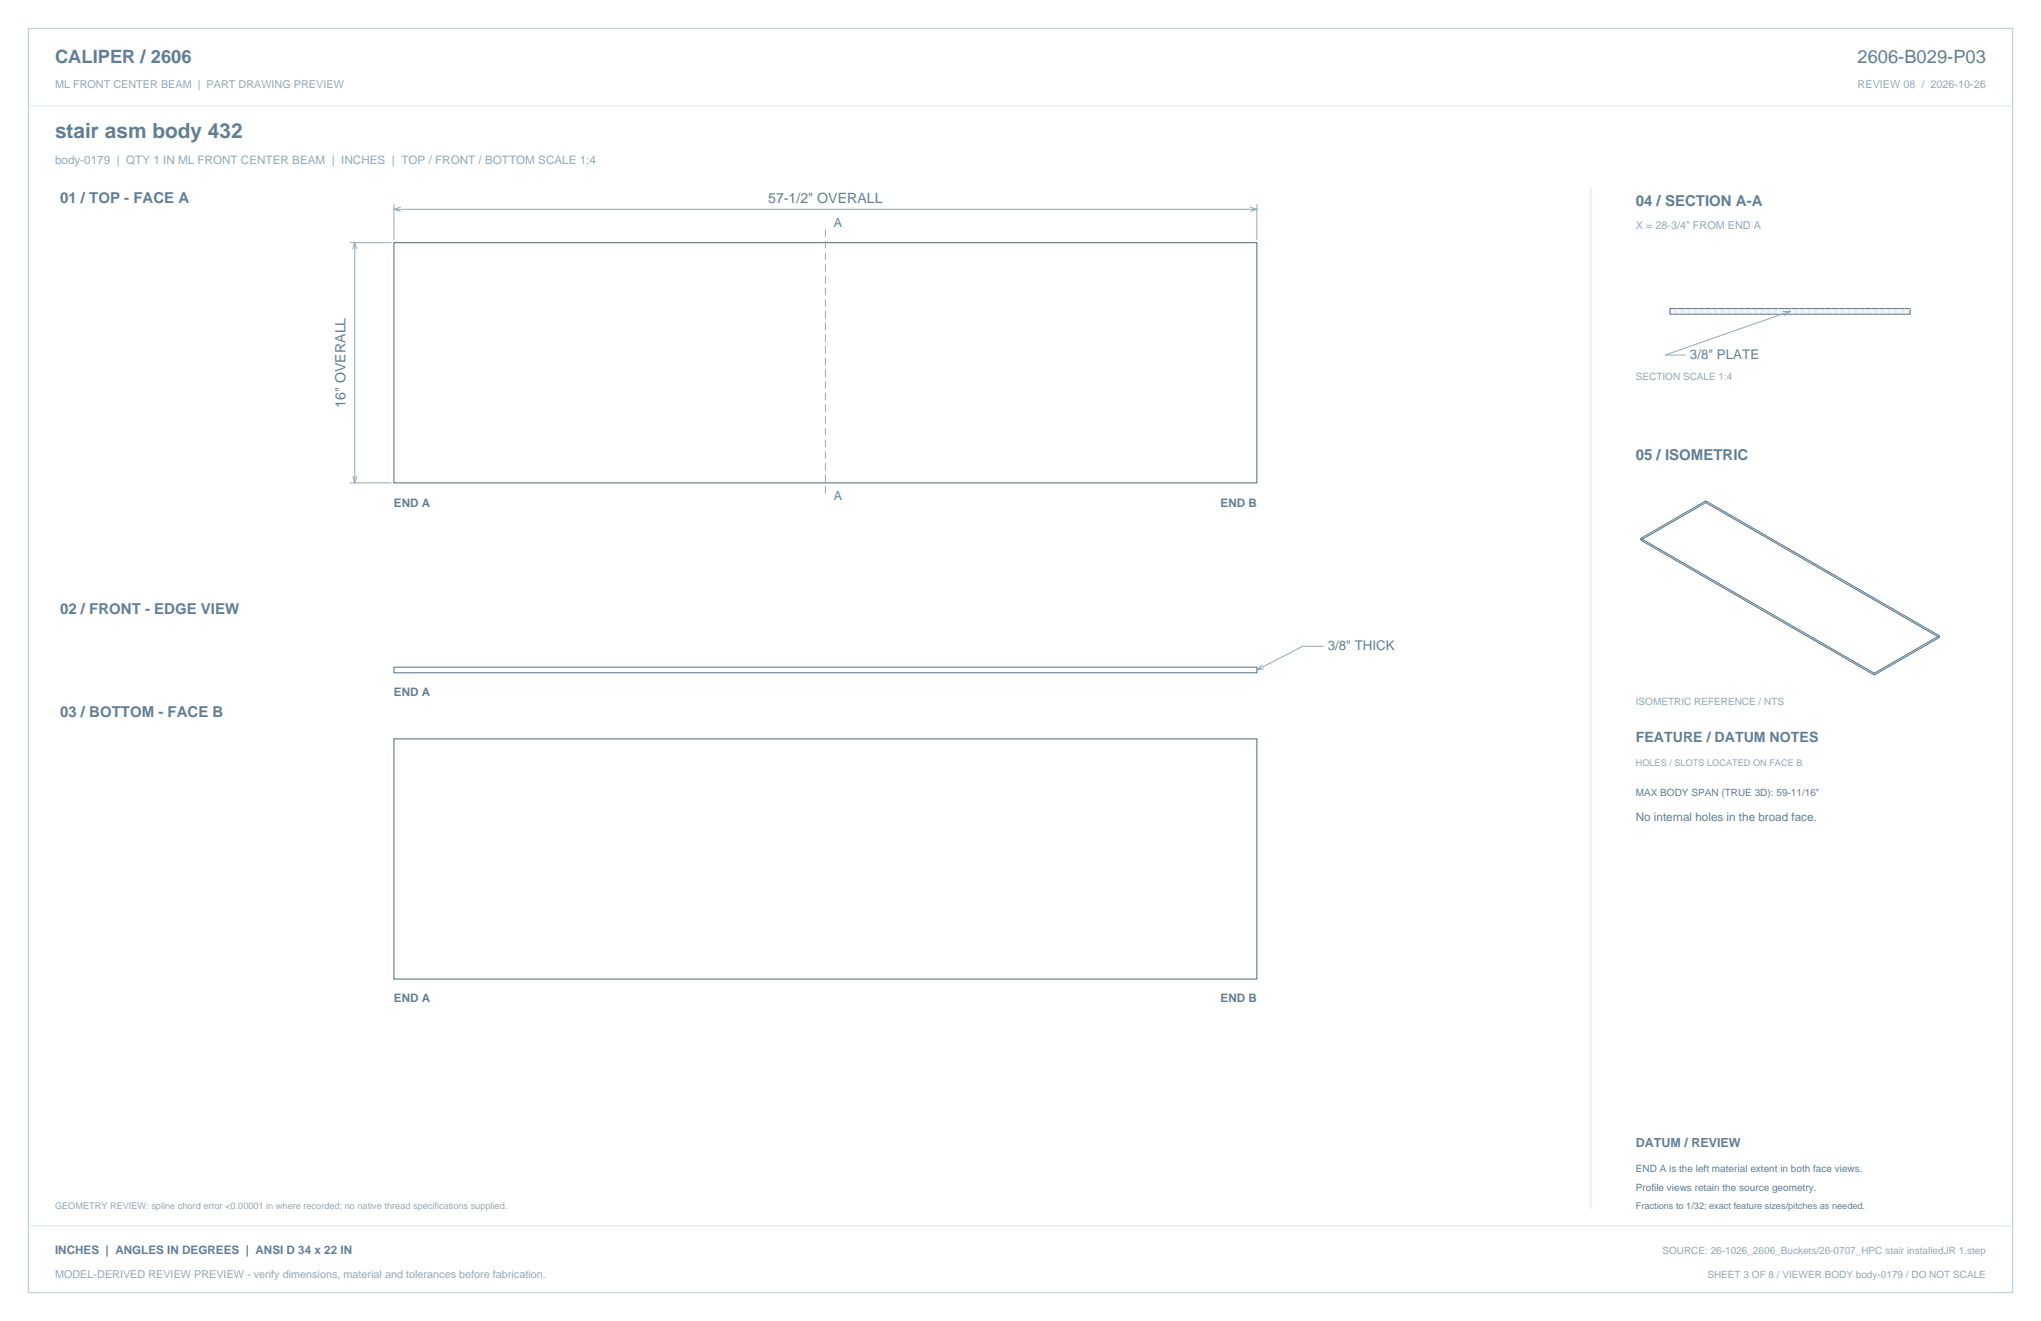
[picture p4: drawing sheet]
<svg xmlns="http://www.w3.org/2000/svg" width="864mm" height="559mm" viewBox="0 0 864 559" stroke-linecap="round" stroke-linejoin="round" font-family="sans-serif">
<defs><g id="words">
<text font-size="8.8" fill="#617e94" x="23.3" y="58.2">stair asm body 432</text>
<g font-size="7.8" fill="#617e94">
<text x="23.3" y="26.8">CALIPER / 2606</text>
<text x="786" y="26.8">2606-B029-P03</text>
</g>
<g font-size="6.3" fill="#617e94">
<text x="25.4" y="86.1">01 / TOP - FACE A</text>
<text x="692.1" y="87.1">04 / SECTION A-A</text>
<text x="692.1" y="194.4">05 / ISOMETRIC</text>
<text x="25.4" y="259.6">02 / FRONT - EDGE VIEW</text>
<text x="25.4" y="303.4">03 / BOTTOM - FACE B</text>
</g>
<g font-size="6" fill="#617e94">
<text x="325" y="85.7">57-1/2&quot; OVERALL</text>
<text x="146.2" y="172.5" transform="rotate(-90 146.2 172.5)">16&quot; OVERALL</text>
<text x="692.1" y="314">FEATURE / DATUM NOTES</text>
</g>
<g font-size="5.6" fill="#617e94">
<text x="715.1" y="152">3/8&quot; PLATE</text>
<text x="561.8" y="275.2">3/8&quot; THICK</text>
</g>
<g font-size="5.3" fill="#617e94">
<text x="352.8" y="96">A</text>
<text x="352.8" y="211.3">A</text>
<text x="692.1" y="485.1">DATUM / REVIEW</text>
</g>
<text font-size="4.9" fill="#93a8b9" x="23.3" y="69.5">body-0179 | QTY 1 IN ML FRONT CENTER BEAM | INCHES | TOP / FRONT / BOTTOM SCALE 1:4</text>
<g font-size="4.9" fill="#617e94">
<text x="166.7" y="214.5">END A</text>
<text x="516.4" y="214.5">END B</text>
<text x="166.7" y="294.5">END A</text>
<text x="692.1" y="347.5">No internal holes in the broad face.</text>
<text x="166.7" y="424">END A</text>
<text x="516.4" y="424">END B</text>
<text x="23.3" y="530.6">INCHES | ANGLES IN DEGREES | ANSI D 34 x 22 IN</text>
</g>
<g font-size="4.6" fill="#93a8b9">
<text x="23.3" y="37">ML FRONT CENTER BEAM | PART DRAWING PREVIEW</text>
<text x="786" y="37">REVIEW 08 / 2026-10-26</text>
<text x="692.1" y="97">X = 28-3/4&quot; FROM END A</text>
<text x="23.3" y="540.5">MODEL-DERIVED REVIEW PREVIEW - verify dimensions, material and tolerances before fabrication.</text>
</g>
<g font-size="4.2" fill="#93a8b9">
<text x="692.1" y="160.8">SECTION SCALE 1:4</text>
<text x="692.1" y="298.1">ISOMETRIC REFERENCE / NTS</text>
<text x="703.4" y="530.6">SOURCE: 26-1026_2606_Buckets/26-0707_HPC stair installedJR 1.step</text>
<text x="722.4" y="540.5">SHEET 3 OF 8 / VIEWER BODY body-0179 / DO NOT SCALE</text>
</g>
<g font-size="4.2" fill="#617e94">
<text x="692.1" y="336.9">MAX BODY SPAN (TRUE 3D): 59-11/16&quot;</text>
<text x="692.1" y="495.7">END A is the left material extent in both face views.</text>
<text x="692.1" y="503.8">Profile views retain the source geometry.</text>
</g>
<g font-size="3.9" fill="#93a8b9">
<text x="692.1" y="323.8">HOLES / SLOTS LOCATED ON FACE B</text>
<text x="23.3" y="511.5">GEOMETRY REVIEW: spline chord error &lt;0.00001 in where recorded; no native thread specifications supplied.</text>
</g>
<text font-size="3.9" fill="#617e94" x="692.1" y="511.5">Fractions to 1/32; exact feature sizes/pitches as needed.</text>
</g></defs>
<path d="M12 12h839.6v534.8h-839.6z" fill="none" stroke="#b8cad8" stroke-width=".42"/>
<path d="M12 44.8h839.6M673.1 79.4v432.1" fill="none" stroke="#dbe5ed" stroke-width=".42"/>
<path d="M166.7 102.7h365.1v101.6h-365.1zM166.7 312.6h365.1v101.6h-365.1z" fill="none" stroke="#536f85" stroke-width=".44"/>
<path d="M166.7 86.4v15.2M166.7 88.5h365.1M169.5 87.7l-2.8 .8 2.8 .9M529 87.7l2.8 .8-2.8 .9M531.8 86.4v15.2M148 102.7h17.6M149.2 105.5l.9-2.8 .9 2.8M150.1 102.7v101.6M148 204.3h17.6M149.2 201.4l.9 2.9 .9-2.9M560 273.4h-8.8l-19.4 10M533.9 281.3l-2.1 2.1 2.9-.5" fill="none" stroke="#93a8b9" stroke-width=".42"/>
<path d="M349.2 97v112.6" fill="none" stroke="#93a8b9" stroke-width=".42" stroke-dasharray="3.2 1.8" stroke-linecap="butt"/>
<path d="M166.7 282.2h365.1v2.4h-365.1z" fill="none" stroke="#536f85" stroke-width=".42"/>
<path d="M706.6 130.5h101.6v2.4h-101.6z" fill-rule="evenodd" fill="#f2f6f9" stroke="#536f85" stroke-width=".42"/>
<g fill="none" stroke="#dbe5ed" stroke-width=".42">
<path d="M710.1 130.5l-2.4 2.4M712.9 130.5l-2.4 2.4M715.7 130.5l-2.4 2.4M718.5 130.5l-2.4 2.4M721.3 130.5l-2.3 2.4M724.2 130.5l-2.4 2.4M727 130.5l-2.4 2.4M729.8 130.5l-2.4 2.4M732.6 130.5l-2.4 2.4M735.5 130.5l-2.4 2.4M738.3 130.5l-2.4 2.4M741.1 130.5l-2.4 2.4"/>
<path d="M743.9 130.5l-2.4 2.4M746.7 130.5l-2.3 2.4M749.6 130.5l-2.4 2.4M752.4 130.5l-2.4 2.4M755.2 130.5l-2.4 2.4M758 130.5l-2.4 2.4M760.9 130.5l-2.4 2.4M763.7 130.5l-2.4 2.4M766.5 130.5l-2.4 2.4M769.3 130.5l-2.4 2.4M772.1 130.5l-2.3 2.4M775 130.5l-2.4 2.4"/>
<path d="M777.8 130.5l-2.4 2.4M780.6 130.5l-2.4 2.4M783.4 130.5l-2.4 2.4M786.3 130.5l-2.4 2.4M789.1 130.5l-2.4 2.4M791.9 130.5l-2.4 2.4M794.7 130.5l-2.4 2.4M797.5 130.5l-2.3 2.4M800.4 130.5l-2.4 2.4M803.2 130.5l-2.4 2.4M806 130.5l-2.4 2.4M808.2 130.5l-1.8 2.4"/>
<path d="M12 518.6h839.6"/>
</g>
<path d="M754.5 131.8l2.9-.1-2.4 1.8M757.4 131.7l-52.9 18.5h8.8" fill="none" stroke="#93a8b9" stroke-width=".42"/>
<path d="M721.8 211.9l-27.5 15.9M721.8 212.6l98.8 57.1M721.8 211.9v.7M721.8 211.9l98.8 57M721.8 212.6l-27.5 15.9M694.3 227.8l98.8 57M694.3 228.5l98.8 57M694.3 227.8v.7M820.6 269.7l-27.5 15.8M820.6 268.9l-27.5 15.9M820.6 268.9v.8M793.1 284.8v.7" fill="none" stroke="#536f85" stroke-width=".42"/>
<use href="#words"/>
</svg>
